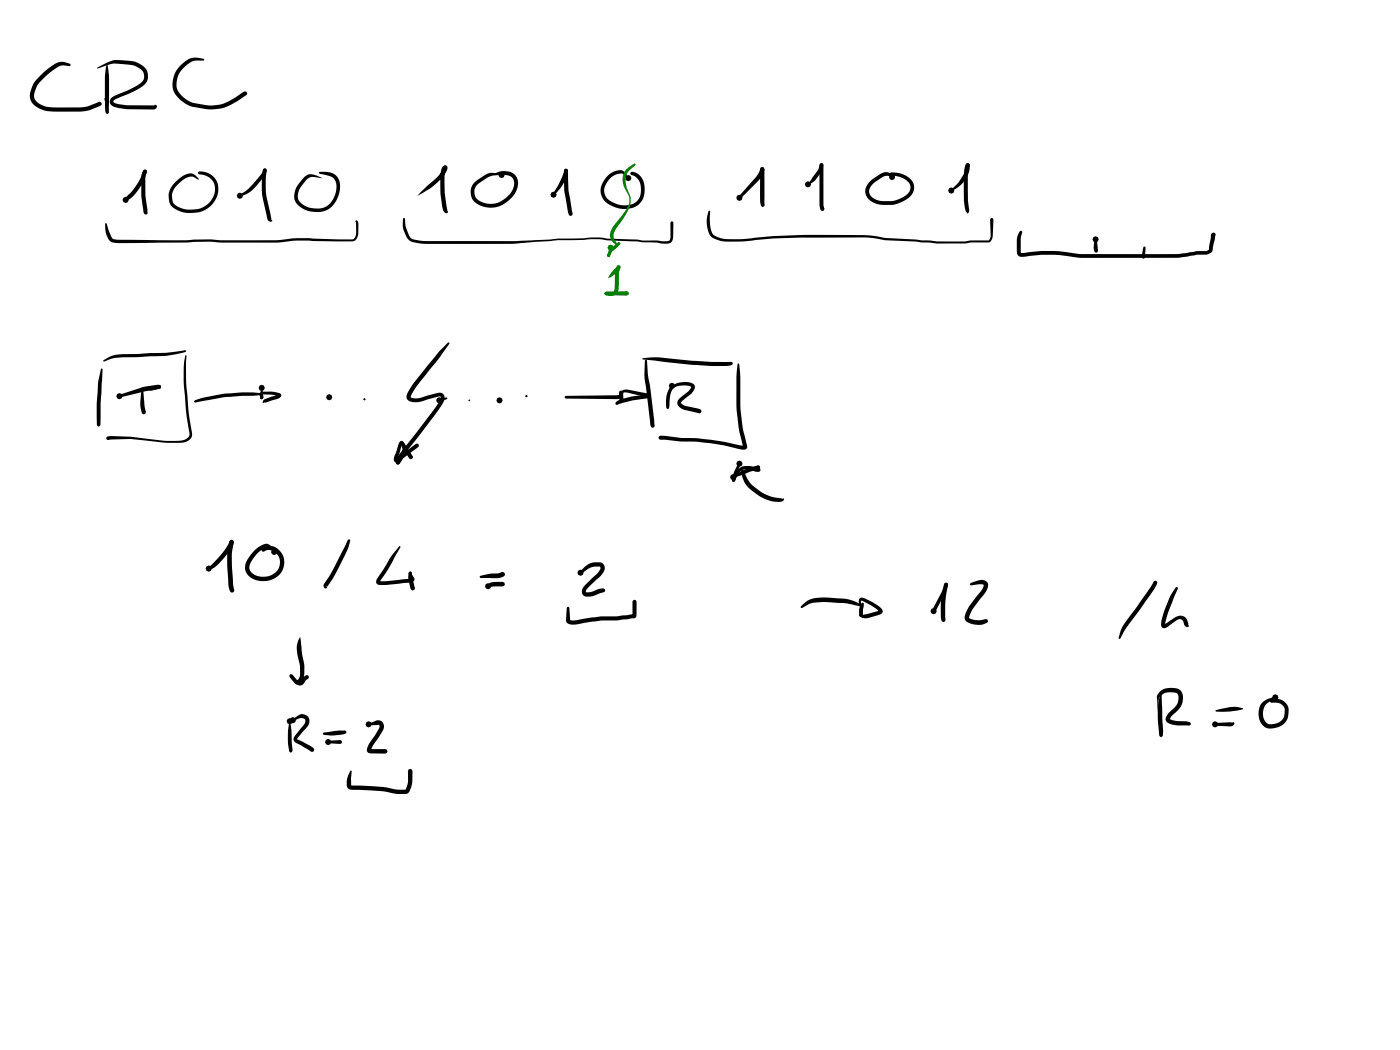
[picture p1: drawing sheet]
<svg xmlns="http://www.w3.org/2000/svg" width="397mm" height="297mm" viewBox="0 0 397 297" stroke-linecap="round" stroke-linejoin="round" font-family="sans-serif">
<g fill="#000">
<path d="M11.5 21.4a12.1 12.1 0 0 1 5.8-3.9h.3a4.1 4.1 0 0 1 2.5 .9l-.4 .3-2.1-.2a16.6 16.6 0 0 0-7 5.7l-.7 1.6a2.77 2.77 0 0 0 1.9 3.9 10.7 10.7 0 0 0 5.6 .7h5.3a11.4 11.4 0 0 0 5.2-1.5l.7 .1 .2 .4-.3 .5a14.3 14.3 0 0 1-4.7 1.6l-6.4 .1a10.2 10.2 0 0 1-7.4-1.6 3.7 3.7 0 0 1-1.2-4.6 7.4 7.4 0 0 1 2.7-4zM27.5 19.2l2.1-1.1a6.7 6.7 0 0 1 4.9-1l2 .1a5.1 5.1 0 0 1 5.4 3.9v1.2l-.5 1a9.4 9.4 0 0 1-4.5 3.1l-4.6 1.9a.52 .52 0 0 0-.2 .7 .52 .52 0 0 0 .6 .3l3.2 .5 7.6 .1 .5-.2a.71 .71 0 0 1 .3 .8 .71 .71 0 0 1-.7 .5l-7.7-.1a9.2 9.2 0 0 1-3.9-.8 1.56 1.56 0 0 1-.9-1.6 1.56 1.56 0 0 1 1.3-1.4l1.7-.7a14.4 14.4 0 0 0 6.4-3.5 2.71 2.71 0 0 0-1.7-4l-1.3-.4-3.1-.4a7 7 0 0 0-4.6 .6l-2.1 .7zM30.3 18a27.3 27.3 0 0 1 .6 9.1l-.1 4.7a.49 .49 0 0 1-.6 .3 .49 .49 0 0 1-.4-.6l-.1-4.4a27.7 27.7 0 0 1 .6-9.1zM51.1 18.6a5.2 5.2 0 0 1 4.8-2.3l1.8 .4 .2 .2-.2 .3-2.1-.1a6.8 6.8 0 0 0-5.2 8.5 7.8 7.8 0 0 0 6 3.8 12 12 0 0 0 10.2-1.8l2.8-1.7 .4 .1 .1 .8a16.3 16.3 0 0 1-10.3 4.2l-3.4-.5a8.1 8.1 0 0 1-7.3-5.8 7.6 7.6 0 0 1 2.2-6.1zM29.5 27.9h.4l.7 2.7 .2 1.1-.3 .5-.4-.1-.1-.3 .3-.4-.1 .2v-.9zM30.1 31.5l.4-.1 .3 .4-.1 .3-.5 .1-.2-.4zM40.8 48.1l.7 .1 .1 .6a14.5 14.5 0 0 1-5.4 7.9l-.6 .1-.2-.2a2.66 2.66 0 0 1 1.5-1.9 19.2 19.2 0 0 0 3.9-6.6zM40.8 48.1l.7 .1 .1 .4-.4 1.3a47.3 47.3 0 0 0 .5 9.2v1.6a.99 .99 0 0 1-1-.4 .99 .99 0 0 1-.1-1 42.8 42.8 0 0 1-.5-9.8zM49.7 51.6l.4-.5a4.6 4.6 0 0 1 4.6-1.8l1.6 1.4-.2 .2-1-.6a2.96 2.96 0 0 0-3.5 .8 5.4 5.4 0 0 0-2.9 4.8 2.92 2.92 0 0 0 2.6 3.1 7.3 7.3 0 0 0 8.7-2.6 4.3 4.3 0 0 0 .5-4.7 4.3 4.3 0 0 0-4-2.3l-.4-.4 .1-.3a5.1 5.1 0 0 1 5.1 2.5 5.1 5.1 0 0 1-.5 5.7 8.5 8.5 0 0 1-11.5 2.1 4.5 4.5 0 0 1-.5-6.4zM74.6 47.8l.4-.1a.99 .99 0 0 1 .2 1.7l-.6 .8a15.9 15.9 0 0 1-4.8 4.8l-1.9 .7-.2-.1 .1-.4a20.4 20.4 0 0 0 6.4-6.1zM74.6 47.9l.4-.2 .4 .1 .1 .4-.2 2.2a20.6 20.6 0 0 0 .6 7.2l.9 4.5 .4 .4-.6 .3a1.03 1.03 0 0 1-.9-.9l-.9-4.1a23.3 23.3 0 0 1-.2-9.9zM86.1 50.3l1.1-.8 .8-.2 1.2 .3 2 .8-3-.3-.9 .4-.7 .7a7.3 7.3 0 0 0-2.2 3.6 2.83 2.83 0 0 0 1.9 3.5 5.8 5.8 0 0 0 7.9-1.7 5.2 5.2 0 0 0 .4-6l-.2-.2a6.1 6.1 0 0 0-3.8-1.1l-.3-.3 .1-.3a7.5 7.5 0 0 1 4.1 .5 4.3 4.3 0 0 1 1.7 5.1 6.5 6.5 0 0 1-8.6 5.5 5.1 5.1 0 0 1-4.2-3.6l-.1-.8a7.7 7.7 0 0 1 2.8-5.1z"/>
<path d="M125.5 47.1a.77 .77 0 0 1 1.1-.1 .77 .77 0 0 1 0 1.2l-.1 .2a17.7 17.7 0 0 1-8.3 7.1l2.8-2.9a14.6 14.6 0 0 0 4.5-4.7l.1-.4 .3 .4h.4l-.3 1-.1 1.8a33.2 33.2 0 0 0 .7 8.6l.3 .7a.75 .75 0 0 1-.8 .3 .75 .75 0 0 1-.5-.6 29.9 29.9 0 0 1-.9-9.7l.3-1.9zM134.5 51.6l.3-.3a8.9 8.9 0 0 1 4.4-2.4l2.9 .7-2.8 .2a9.7 9.7 0 0 0-3.9 2.3 3.1 3.1 0 0 0-.9 3.3 3.1 3.1 0 0 0 2.8 2.1 6.9 6.9 0 0 0 8.3-5.7 2.12 2.12 0 0 0-1.8-2.1l-2.1-.3-1.5 .2-.3-.2a4.4 4.4 0 0 1 6.4 .8 5.1 5.1 0 0 1-1.7 6.1 7.1 7.1 0 0 1-10.9 0 4 4 0 0 1 .8-4.7zM159.9 47.9a.77 .77 0 0 1 .9 .3 .77 .77 0 0 1-.1 1l-1.3 3.2-2.4 2.9-.3 .1-.2-.3 1.9-3.3zM159.9 47.9l.4-.1 .4 .1 .2 .4a42.6 42.6 0 0 0 1.3 12.1l-.2 .6-.4 .2-.5-.4a44.9 44.9 0 0 1-1.4-12.1zM172.2 49.7a4.1 4.1 0 0 1 4.4-1.2l1.4 1.9-1-.7a2.81 2.81 0 0 0-3.9 .5 4.4 4.4 0 0 0-1.4 5.6 6.6 6.6 0 0 0 8.7 1.2 4.8 4.8 0 0 0-.7-7.1l-.1-.1a.83 .83 0 0 1-1-1l.5-.2a4.2 4.2 0 0 1 3.5 4.6 5.3 5.3 0 0 1-6.3 6 6.8 6.8 0 0 1-6-3.8 5.5 5.5 0 0 1 1.9-5.7zM200.7 59.8l.2-.2 .2 .3-.1 1.6a6.6 6.6 0 0 0 1.1 5.1l1.8 .8a26.2 26.2 0 0 0 10.1-.1 280.6 280.6 0 0 1 31.6-.7l5.1 .8 13.1 .8a45.9 45.9 0 0 0 8.9 .2l2.4-.3h5l.5-1.2-.2-4.7 .5-.5 .3 .2 .2 .3-.3 4.9-.4 1.1-.6 .5h-5l-1.8 .3h-8l-5.9-.6-8.8-.4-5-.7h-16.1a129.4 129.4 0 0 0-15.5 .7l-4.5 .4a15.2 15.2 0 0 1-6.1-.4 3.8 3.8 0 0 1-3.2-4v-1.7zM215.5 47.5l.4-.2a1.21 1.21 0 0 1 .2 2l-1.1 1.7-5.3 5.3h-.6v-.5l5.4-6.1zM215.5 47.5l.4-.2 .4 .2 .2 .4 .1 10.2-.2 .4-.4 .1-.5-.4a41.6 41.6 0 0 1-.2-9.2zM232.3 46.4a.76 .76 0 0 1 .9 .3 .76 .76 0 0 1-.2 .9l-.5 1.2a6.6 6.6 0 0 1-2.9 3.2l-.8 .2 2.9-4.1zM232.3 46.4l.4-.2 .4 .2 .1 .4v11.2l.3 1.2-.2 .3a.91 .91 0 0 1-1.2-1.1v-11.6zM246.3 51.5l2.8-2.1a2.36 2.36 0 0 1 3.3-.1l.5 .8-.2 .3-1.2-.6-1.5 .3a8.6 8.6 0 0 0-3.5 3 2.35 2.35 0 0 0 1.6 3.4 8.5 8.5 0 0 0 9.5-2.4 2.24 2.24 0 0 0-.5-2.7 8 8 0 0 0-5-1.8v-.6a6 6 0 0 1 6.7 3.3 3.8 3.8 0 0 1-2 4.2 10.2 10.2 0 0 1-10.1 .5 3.4 3.4 0 0 1-.4-5.5zM273.7 46.4l.4-.2a1.35 1.35 0 0 1 .5 2 9.2 9.2 0 0 1-3.8 5.2l-1.3 .7-.2-.3a14.5 14.5 0 0 0 3.8-4.8z"/>
<path d="M273.6 46.5l.5-.3 .4 .2 .1 .4-.3 .5 .2-.1-.2 .7a45.4 45.4 0 0 0 .2 11.8l-.1 .3a.37 .37 0 0 1-.2 .4 .37 .37 0 0 1-.4-.1l-.2-.4a24.7 24.7 0 0 1-.6-8.5 12.5 12.5 0 0 1 .4-4.6zM30 63.2l1.8 4.3 .9 .3 2.5 .1a345.1 345.1 0 0 0 24.5-.1l3 .3 15.5-.1 5-.5h4.3l12.3 .3a1.46 1.46 0 0 0 1.1-1.8l-.1-2.9-.2-.4 .3-.3 .4 .2 .2 .5v2.9a1.99 1.99 0 0 1-1.7 2.4l-15.9-.3-5.7 .6h-15.5l-3-.2-26.2 .4a2.91 2.91 0 0 1-3.5-2.7l-.2-2.8zM114.2 61.9l.2-.2 .3 .2 .2 2.4 1 2.5 .6 .7 .7 .3a22.7 22.7 0 0 0 6.9 .5h2.8a309 309 0 0 0 23.5-.2l7.7-.5 11.6-.3 2.2 .3 17 .7 .6-.1 .3-.4 .1-4.7 .4-.4 .3 .1 .1 4.3-.3 1.2-.9 .6-2.1 .1a14.9 14.9 0 0 0-5.3-.4l-1.6-.2-13.1-.7-2.1 .3h-7.2l-13.1 1.1h-20.9a22.2 22.2 0 0 1-7.4-.6l-.3-.1a5.6 5.6 0 0 1-2.3-4.8zM126.9 97h.2l.2 .4-2.7 3.8-2.6 3.2a38.7 38.7 0 0 0-5.5 7.4l-.2 .7 .4 .2a4.9 4.9 0 0 0 2.9-.2l4.1-1.1a1.62 1.62 0 0 1 2 .4 1.62 1.62 0 0 1-.1 2.1 149.1 149.1 0 0 1-11.8 15.7l-.7 1.8-.4 .2a1.21 1.21 0 0 1-.2-2l1.7-2.4a140.4 140.4 0 0 0 10.4-13.8 .61 .61 0 0 0 .3-.6 .61 .61 0 0 0-.4-.5l-3.4 .8a6.8 6.8 0 0 1-4.8 .6 1.58 1.58 0 0 1-.7-2.7 41.3 41.3 0 0 1 5.4-7.4l3.5-4.2zM28.6 104.5l.2-.2 .3 .3-.6 9.6v6.1l-.2 .4-.4 .1-.3-.1a73.2 73.2 0 0 1 .4-13.3zM29.3 102a10.1 10.1 0 0 1 7-1.7l6.7-.3a43.2 43.2 0 0 0 9.4-.8l.4 .2-.2 .3a30 30 0 0 1-9.6 1.2l-7.8 .3a12 12 0 0 0-5.7 1.2l-.3-.2zM33.7 111.8l7.5-2.3 3.7-.5 .6 .2 .1 .4-.2 .4-.4 .2-4 .7-7.1 1.7-.3-.1-.2-.3zM40.1 109.9l.2-.2 .2 .2 .4 4.9 .4 2-.1 .4-.5 .2-.3-.2a8.9 8.9 0 0 1-.5-5.7zM44.6 109.2l.4-.2 .4 .2 .2 .4-.2 .4-.3 .1-.4-.1-.2-.4zM42.3 110.3l1.5-.5 1.3-.8 .3 .2 .2 .4-.4 .4-2 .6h-.8l-.2-.2zM52.5 100.7l.2-.1 .1 .1-.1 2.3a92.8 92.8 0 0 0 .8 14.3l.9 5.3a2.49 2.49 0 0 1-2.8 2.8h-1a47.5 47.5 0 0 1-9.3-.6 27.2 27.2 0 0 0-10.6-.2l-.5-.1-.1-.4 .1-.3 .7-.2a73.1 73.1 0 0 1 14.2 1.1l2.2 .2a10.6 10.6 0 0 0 5.3-.5 1.49 1.49 0 0 0 1.1-1.7l-.9-5.3a81.9 81.9 0 0 1-.7-14.4zM55.2 113.4l2.6-.8 5.9-1.1a48.5 48.5 0 0 1 10.6-.1l.2 .2-.2 .3-10.5 .6-8.5 1.5-.3-.3z"/>
<path d="M73.7 111.2l.8-.2 1.8-.1 2 .2a.95 .95 0 0 1 1 .3 .95 .95 0 0 1 .2 1.1l-1 .5-3.9 1.2-.2-.5 .5-.6 3.9-1.4 .1 .5-1.9-.4-2.8-.2 .3 1-.4 .5-.4-.3-.2-.8zM74 109.8h.3l.3 2.6-.2 .6-.3 .1-.3-.2-.2-.4zM73.8 112.2l.6 .1 .2 .3-.2 .4-.6-.1-.1-.3zM160 112.2l14.7-.2 .7-.3a.68 .68 0 0 1 .1-.8 .68 .68 0 0 1 .8-.1 1.5 1.5 0 0 1-.1 1.7 1.5 1.5 0 0 1-1.5 .5l-14.4-.1-.3-.1zM176.2 110.7l.6-.3h1.1l5.4 1a.95 .95 0 0 1 1 .7l-.1 .4-.4 .2-6-1.5h-1.2v2.4l-.4 .3-.5-.4 .3-2.3zM175.9 113.1l.6 .1 .1 .3-.3 .4-.5-.1-.1-.3zM175.5 110.8l.4-.2 .4 .2 .1 .4 .1 2-.2-.1 .3 .4-.5 .5-.5-.3-.2-.4-.1-1.7zM182.1 101.4a29.4 29.4 0 0 1 9.2 .3l10.2 .8h5.6l.5 .4-.4 .5a46.7 46.7 0 0 1-10.6 0l-14.5-1.6-.2-.2zM182.7 102l.4-.1 .2 .3 .2 3.8 .7 4.1 1.1 9.1 .1 1.4-.1 .4-.4 .2a1.56 1.56 0 0 1-.8-1.8l-1.6-12.6zM174.5 113.9l.2-.2a8.9 8.9 0 0 1 4.3-1.4l4.8-.7 .4 .2 .1 .4-.4 .5a36.3 36.3 0 0 0-8.2 1.6l-1 .4-.4-.4zM190.4 109.3a5.3 5.3 0 0 1 6.3-.2l.1 .5-.1 .6a5.4 5.4 0 0 1-2.2 2.3l-1.6 1.6a1.29 1.29 0 0 0 1.4 .9l4 .9 .4 .6-.2 .4-.5 .2-4-1a2.17 2.17 0 0 1-2.1-2.4l.8-1 2.3-1.9 .8-1.2a5.1 5.1 0 0 0-5.4 .8l-.4 .8a7.4 7.4 0 0 0-.6 4.5h-.5a9.3 9.3 0 0 1 1.5-6.4zM190 109.1l.3-.2 .4 .4-.8 2.5-.3 3.5-.2 .4h-.5a7.8 7.8 0 0 1 .3-5z"/>
<path d="M186.7 123.6l1.7-.2 4.6 .6 2.4 .1a73.1 73.1 0 0 1 13 1.8l2.3 .3-.2 .4a61.9 61.9 0 0 1-1.9-19.8l.3-3.7 .2-.2 .3 .2 .2 2.2 .1 2.7a58.8 58.8 0 0 0 1.9 18.8 1.59 1.59 0 0 1-2.2 .4 66.9 66.9 0 0 0-12-2.1h-4.5l-5.8-.5-.4-.2-.2-.4zM113.6 125.3l.3-.1 .5 .3a4.9 4.9 0 0 1-1.6 6.1l-.5-.2-.1-.4 .5-.5-.2 .1a3.6 3.6 0 0 0 1.2-4.4l-.2-.5zM112.3 130.6h.7l.2 .4-.1 .4h-.7l-.3-.4zM113.6 125.3l.4-.1a3.7 3.7 0 0 1 1.7 2.2l1.2 2-.2 .4-.3 .2-.8-.6-1.9-3.2-.2-.5zM113.3 125.1a.77 .77 0 0 1 1.2 .5l.4 .9 1.9 2.7-.1 .6-.7 .1-2.3-4.2h.2l-1.3 4.5-.4-.2 5.5-4.2 .4-.2 .4 .2 .2 .4-.4 .6-5.4 4a.88 .88 0 0 1-1.2 0 .88 .88 0 0 1-.1-1.2z"/>
<circle cx="232.9" cy="59.2" r=".52"/>
<circle cx="233" cy="59.1" r=".52"/>
<circle cx="274.1" cy="46.8" r=".57"/>
<circle cx="183.8" cy="112.2" r=".53"/>
<circle cx="114" cy="125.7" r=".48"/>
<circle cx="116.3" cy="129.4" r=".54"/>
</g>
<g fill="#000">
<path d="M93 112.3l.2-.1 .2 .3-.2 .3-.2-.1z" fill-rule="evenodd"/>
<path d="M103 112.9l.2-.1 .2 .3-.2 .3-.2-.2z" fill-rule="evenodd"/>
<path d="M124.4 113.1l.8-.2 .3 .3-.3 .4-.7 .1z" fill-rule="evenodd"/>
<path d="M125 112.9l1.5-.4 .2 .3-1.5 .8-.4-.4z" fill-rule="evenodd"/>
<path d="M132.9 113.1l.3 .3-.3 .3-.2-.3z" fill-rule="evenodd"/>
<path d="M132.9 113.1l.2 .3-.2 .3-.2-.3z" fill-rule="evenodd"/>
<path d="M141.5 113.2l.2 .2-.2 .2-.2-.2z" fill-rule="evenodd"/>
<path d="M141.5 113.2l.2 .2-.2 .2-.2-.2z" fill-rule="evenodd"/>
<path d="M148.9 112l.2-.1 .2 .3-.2 .3-.2-.2z" fill-rule="evenodd"/>
<circle cx="35.6" cy="56.6" r=".88"/>
<circle cx="67.9" cy="55.4" r=".88"/>
<circle cx="142.1" cy="49.6" r=".88"/>
<circle cx="156.8" cy="55.2" r=".88"/>
<circle cx="178" cy="50.4" r=".88"/>
<circle cx="209.4" cy="56" r=".88"/>
<circle cx="228.8" cy="52.2" r=".88"/>
<circle cx="252.7" cy="50.2" r=".88"/>
<circle cx="269.4" cy="54" r=".88"/>
<circle cx="33.8" cy="112.2" r=".88"/>
<circle cx="74.1" cy="109.9" r=".88"/>
<circle cx="93.2" cy="112.5" r=".34"/>
<circle cx="93.2" cy="112.5" r=".88"/>
<circle cx="103.2" cy="113.1" r=".28"/>
<circle cx="124.4" cy="113.4" r=".88"/>
<circle cx="124.4" cy="113.4" r=".31"/>
<circle cx="141.5" cy="113.4" r=".88"/>
<circle cx="149.1" cy="112.2" r=".29"/>
<circle cx="190.3" cy="109.3" r=".88"/>
</g>
<g fill="#008000">
<path d="M177.4 47.9l2.1-1.5h.4v.5l-1.3 1.1a5 5 0 0 0-.8 6l.7 1.5 .1 1.3a10 10 0 0 1-2.6 5.9l-1.5 2a3.1 3.1 0 0 0 .4 4.5l-.1 .8-1.3 1-.2-.4 1.2-1.1a3.5 3.5 0 0 1-1.1-5l1.8-2.3a10.4 10.4 0 0 0 3.1-5.1l-.2-1.5-.7-1.4a5 5 0 0 1 0-6.3z"/>
<path d="M172.7 70.1l.3-.2 .2 .3-.4 2.2-.4 .4-.5-.4z"/>
<path d="M172.1 72.1l.4-.1 .3 .4-.1 .3-.5 .1-.2-.4z"/>
<path d="M173.2 70.2l2.1-1.6 .4 .4-.1 .3a6 6 0 0 0-2.8 3.1l-.4 .4-.4-.4 .6-1.5z"/>
<path d="M174.8 75.3l.4-.2 .4 .2 .2 .4-.4 .7a6 6 0 0 1-3.1 2.3l.9-1.6z"/>
<path d="M174.8 75.3l.4-.2 .4 .2 .1 .4a8.1 8.1 0 0 0-.4 4.3l-.1 1.7a2.39 2.39 0 0 1-1.5 2.1 2.39 2.39 0 0 1-2.4-.4l.1-.6 .3-.2 .4 .3-.1-.1a1.33 1.33 0 0 0 1.4 .1 1.33 1.33 0 0 0 .7-1.2v-1.7a8.4 8.4 0 0 1 .6-4.5z"/>
<path d="M171.3 82.8l.4-.2 .4 .2v.6l-.4 .2-.3-.1z"/>
<path d="M171.3 82.8l.5-.2 5.7-.1 .4 .2 .2 .4-.2 .4-.4 .2-5.8-.1-.3-.1z"/>
</g>
<circle cx="173" cy="70.2" r=".88" fill="#008000"/>
<g fill="#000">
<path d="M288.8 65.6l.3-.3 .3 .2 .1 .4a13.8 13.8 0 0 0-.4 5.6l.7 .2 5.6-.6a60.9 60.9 0 0 1 11.1 .9h27l2.8-.4a16.8 16.8 0 0 1 5.4-.5l.7-.4 .6-4.2 .2-.4 .5-.3 .4 .2 .2 .5-.8 4.4-.5 .7a5.5 5.5 0 0 1-3.9 .5l-5.6 .9h-22.4a42.7 42.7 0 0 1-11-.7l-5-.1-5.3 .5a1.39 1.39 0 0 1-1.8-1.4 11.3 11.3 0 0 1 .3-4.7zM310.1 67.6l.2-.1 .3 .3 .4 3.2-.2 .4-.3 .2-.6-.5-.2-1zM323.9 69.9h.5l.1 .3-.2 2.1a.62 .62 0 0 1-.1 .7 .62 .62 0 0 1-.7 .1l-.1-.9zM209 133a3.9 3.9 0 0 1 4.3-.8l2 .5 .1 .4-.1 .4a3.1 3.1 0 0 1-2.7-.4l-1.5-.1a2.28 2.28 0 0 0-2.2 1.5l-.8 1.8-.3 .2-.4-.1v-.7zM207.6 135l2.2-1.5 2.2-.9 2.7-.8 .4 .1 .2 .5-.5 .6-2.4 .6-2.2 .9-2.5 .9-.3-.2zM209.1 131.2l.6-.1v.4l-1.3 4.3-.3 .6-.3 .1a.77 .77 0 0 1-.3-1.2l.5-1.9zM210 133.1l.3-.1 .4 .3 .5 1.4a11.8 11.8 0 0 0 7.8 6.1l2.4 .4a.43 .43 0 0 1 .6 .2 .43 .43 0 0 1-.4 .6 10.3 10.3 0 0 1-8.7-3.1 7.1 7.1 0 0 1-3-5.4zM65.2 153l.8 .1 .2 .4-.5 3.1v3.5l.3 5.2 .4 1.9-.2 .5-.5 .2-.5-.4-.4-1.4-.3-4.2a24.6 24.6 0 0 1 .4-8.3zM72 156a4.5 4.5 0 0 1 4-1.9l.9 .8 .8 1.4-1-.7a1.64 1.64 0 0 0-2.4 .1 6.8 6.8 0 0 0-3.6 5.4 3.4 3.4 0 0 0 3.6 2.3 4.2 4.2 0 0 0 4.7-5.6 2.98 2.98 0 0 0-4.4-1.5l-.4-.2-.2-.4a3.2 3.2 0 0 1 5.3 .4 5.2 5.2 0 0 1 .6 5.7 5.2 5.2 0 0 1-5.1 2.8 4.8 4.8 0 0 1-5.3-3.2l-.1-.7a7.3 7.3 0 0 1 2.6-4.7zM98.5 153l.3-.3 .4 .4-.9 2.9-4.1 7.9-1.4 2.2-.4-.1 .3 .3a.6 .6 0 0 1-.9 .3 .6 .6 0 0 1-.2-.9l2.8-4.5zM113.1 154.7l.1-.1 .2 .4-3 5.5-2.8 4.3-.2-.2h2l7.2-.8-.1 .2-.8-1.6 .5-.5 .3 .1 .1 .6 .8 1.2v.5l-.5 .5-1 .2-6.6 .7a3.2 3.2 0 0 1-2.5-.3l-.3-.6 .3-.9 3.6-5.8zM65.1 153.1l.5-.2a.96 .96 0 0 1 .3 1.7l-.3 .4a19.6 19.6 0 0 1-5.5 6.1l-1 .3-.3-.4a24.5 24.5 0 0 0 6.2-7.5v.2z"/>
<path d="M115.9 162l.3-.1 .4 .4 .9 4.3-.1 .5-.5 .2-.3-.2-.3-.4a8.8 8.8 0 0 1-.6-4.4zM135.9 163.2l2.8-.7 2.4-.1 1.3-.4 .4 .2 .2 .5a2.15 2.15 0 0 1-2.3 1.1l-4.5-.1-.3-.1zM138.3 165.4a2.91 2.91 0 0 1 2.6-.6h1.5l.4 .2 .2 .5-.2 .4-.4 .2-3.7 .1-.5-.2zM160.6 172l.3-.2 .4 .4 .2 3.5h1.7l6.8-1.1h4.6l5-.6-.5 .3v-3.8l.2-.5 .4-.1 .4 .1 .2 .5v3.7a.95 .95 0 0 1-1.4 .9l-4.2 .6-4.5 .1-6.9 1-1.7 .1-.9-.4-.4-.6zM164.2 161.9l1.5-1.4a4.7 4.7 0 0 1 5.1-.9l.5 1-.2 1a7.1 7.1 0 0 1-2.3 2.7l-2.5 2.4-.3 .6 .1 .5a6.2 6.2 0 0 0 3.5-1l1-.1 .7 .1 .1 .4-.1 .4-.7 .3a9.6 9.6 0 0 1-4.6 1.1 1.76 1.76 0 0 1-1.2-1.5 1.76 1.76 0 0 1 .9-1.7l3.3-3.2 .9-1.2a.63 .63 0 0 0 0-.9h-1.6l-1 .3-2.9 1.8-.3-.4zM226.9 171.7l1.3-1.2a8.1 8.1 0 0 1 5.8-1.3l3.5 .3a12.1 12.1 0 0 1 6 1.5h.5l.3-.3 .3 .3-.4 .5-.7 .1-4.4-.8a35.9 35.9 0 0 0-8.3-.1l-1.6 .3-2 1.2-.4-.2zM243.5 169.4l.8-.1a12.1 12.1 0 0 1 4.8 2.5 1.17 1.17 0 0 1 .8 .9 1.17 1.17 0 0 1-.4 1.2l-3.5 1.1-1.7 .1a.55 .55 0 0 1-.2-.7 .55 .55 0 0 1 .6-.3l4.3-1.2v.3l-.3-.3a14.5 14.5 0 0 0-4.5-2.7l-.2-.1-.1 .4 .4 2.1a1.76 1.76 0 0 1-.4 2.1l-.5-.4 .3-1.3-.5-2.8zM243.7 173.9l.5 .1 .1 .3-.3 .4-.5-.1-.1-.3zM244.3 170.7l.3 .3-.3 .2-.2-.2zM243.9 171l.4-.3 .4 .5-.4 3.1-.4 .4a1.12 1.12 0 0 1-.6-1.5l.2-1.2zM267.6 165.2l.4-.2a.83 .83 0 0 1 .3 1.4l-.5 1.3-2.9 5.6-.5 .3-.3-.1-.1-.6 3-5.7zM267.5 165.3l.5-.3 .4 .2 .1 .6a31 31 0 0 0-.8 9.3l-.1 .9-.4 .2-.3-.1-.4-.8a26.5 26.5 0 0 1 .9-9.9z"/>
<path d="M274.9 165.1l2-.7a1.88 1.88 0 0 1 2.4 .3 1.88 1.88 0 0 1 .2 2.4l-1.2 1.8a16.4 16.4 0 0 0-3.2 4.4l-.6 1.7a5 5 0 0 0 3.5 .6l1.3-.3 .4 .2v.7a5.8 5.8 0 0 1-6.1-.3l-.3-.5-.1-.7 .7-2a18.2 18.2 0 0 1 3.4-4.6l.9-1.2 .4-1.3-1.1-.1-2.5 .3-.3-.3zM332.9 166.4l.4-.1 .3 .4-2.8 6.8-.8 3.5-.3-.1 3.1-2a2.21 2.21 0 0 1 3.5 .9l.5 1.6-.3 .2-1-.4-.6-1.5a1.16 1.16 0 0 0-1.6 0l-2.3 1.7a1.23 1.23 0 0 1-2.1 0v-1.1l.4-1.8a30.4 30.4 0 0 1 3.6-8.1zM82.1 191.1l.4-.1 .4 .2 1.3 1.5 .6 .4 .4-.1 .7-1.2a1.37 1.37 0 0 1 1.4-.4l.2 .4-.2 .4-.7 .5a1.82 1.82 0 0 1-1.5 1.5 1.82 1.82 0 0 1-1.9-1l-1.1-1.4zM82.1 191.1l.4-.1 .3 .1 1.6 1.8-.3-.1 .4 .1 .1 .4-.1 .3-.4 .2-.3-.2-1.7-1.9zM83.7 193l.4-.2 .4 .1v.7l-.4 .2-.3-.2zM85 180.4l.5 4.5a15.3 15.3 0 0 1 .6 6.6 2.35 2.35 0 0 1-1.8 2.2l.4-.4-.6 .5-.3-.2-.2-.3a.69 .69 0 0 1 .8-.8l.6-1.4a15.3 15.3 0 0 0-.8-6 6 6 0 0 1 .8-4.7zM326.9 164.6h.7l.1 .6a76.9 76.9 0 0 1-7.9 11.5l-1.4 2-1.1 2.1-.2 .2-.3-.3a12.1 12.1 0 0 1 3.1-6l4.8-6.7zM328.8 195.7h.1l.1 2 .4 9.5-.3 1.4h-.6l-.2-1.1a28.3 28.3 0 0 1 .5-11.8zM357.5 199.1l1.6-1.1 2.1-.7 .3 .2-2 1.3a3.7 3.7 0 0 0-.1 6.3 3.8 3.8 0 0 0 4.3-2.2l.2-1.9a2.33 2.33 0 0 0-2.1-1.9l-2-.2v-.7a3.7 3.7 0 0 1 5.2 2.9l-.1 1.1a4.7 4.7 0 0 1-5.4 4.1 3.9 3.9 0 0 1-3-4.7l.3-1.4zM82 204.3l.1-.1a24.7 24.7 0 0 1 .6 6.9l.1 1.6-.1 .3h-.7a19.6 19.6 0 0 1 0-8.7zM82.8 203.8l1.5-1.1a2.08 2.08 0 0 1 3 .3 2.08 2.08 0 0 1-.3 2.9l-2.9 3.5 4.4 2.3 .5 .7-.2 .4-.4 .2-.4-.2-4.1-2.3a1.24 1.24 0 0 1-.3-2.2l2.8-3.6a.89 .89 0 0 0 0-1 .89 .89 0 0 0-.9-.3l-2.5 .8-.3-.2zM91.5 207.6l3-.5 3.2-.2 .4 .5-.3 .4a15.4 15.4 0 0 1-6 .3l-.3-.1z"/>
<path d="M92.7 209.9l3.6-.3 .4 .2 .2 .4-.2 .3-.4 .2-3.4-.2-.3-.3zM99.2 218.3l.2-.1 .2 .2-.2 4 2.4 .1a34.1 34.1 0 0 1 8.4 .7l2.2 .4 2.4 .1 .7-2.1v-3.2l.2-.5 .5-.1 .4 .1 .2 .5a10.6 10.6 0 0 1-.7 5.5l-.2 .4a1.7 1.7 0 0 1-2 .6l-1.7-.1-2.8-.5a33.2 33.2 0 0 0-7.7-.6h-1.7a1.41 1.41 0 0 1-1.8-1.3 6.6 6.6 0 0 1 1-4.1zM104.3 205.1l1.3-.6a1.92 1.92 0 0 1 3 .5l.2 .8-.4 1.1-2.8 4.2-.5 1.3-.2-.2h4.2l.5 .2 .2 .4-.2 .5-.5 .1h-4.1a1.14 1.14 0 0 1-1.1-.7 1.14 1.14 0 0 1 .3-1.2l3.3-5.7-.3-.5-1.8 .1-1-.1zM328.5 195.9a5 5 0 0 1 6-.2 4.7 4.7 0 0 1-1.4 6l-1.2 1.1-.6 .9 1.7 .5 2.9 .1 1.3 .4-.1 .7-1.2 .1a9.4 9.4 0 0 1-4.8-.6 1.38 1.38 0 0 1-.5-2.4l2.1-2.2a2.76 2.76 0 0 0 .5-4 4.3 4.3 0 0 0-4.9 1.2 21.1 21.1 0 0 0 .5 7.3l.5 3.5-.5 .4-.4-.4-.1-3.4-.7-7.5zM343.9 204.9l4.6-.3 .5 .1 .3-.2a.69 .69 0 0 1 .2 .8 .69 .69 0 0 1-.8 .4l-4.6-.1-.2-.2zM344.4 201.1a12.9 12.9 0 0 1 7.5-.5l.2 .1-.6 .3a23.3 23.3 0 0 1-7.1 .6l-.2-.3z"/>
</g>
<g fill="#000">
<circle cx="310.3" cy="67.8" r=".88"/>
<circle cx="207.7" cy="135.2" r=".88"/>
<circle cx="209.4" cy="131.3" r=".88"/>
<circle cx="77.7" cy="156.3" r=".88"/>
<circle cx="59.1" cy="161" r=".88"/>
<circle cx="138.2" cy="166" r=".88"/>
<circle cx="164.4" cy="162.2" r=".88"/>
<circle cx="264.4" cy="173.1" r=".88"/>
<circle cx="361.2" cy="197.5" r=".88"/>
<circle cx="82.1" cy="204.3" r=".88"/>
<circle cx="82.9" cy="204" r=".88"/>
<circle cx="92.9" cy="210.2" r=".88"/>
<circle cx="104.4" cy="205.2" r=".88"/>
<circle cx="344.1" cy="205.2" r=".88"/>
</g>
</svg>
